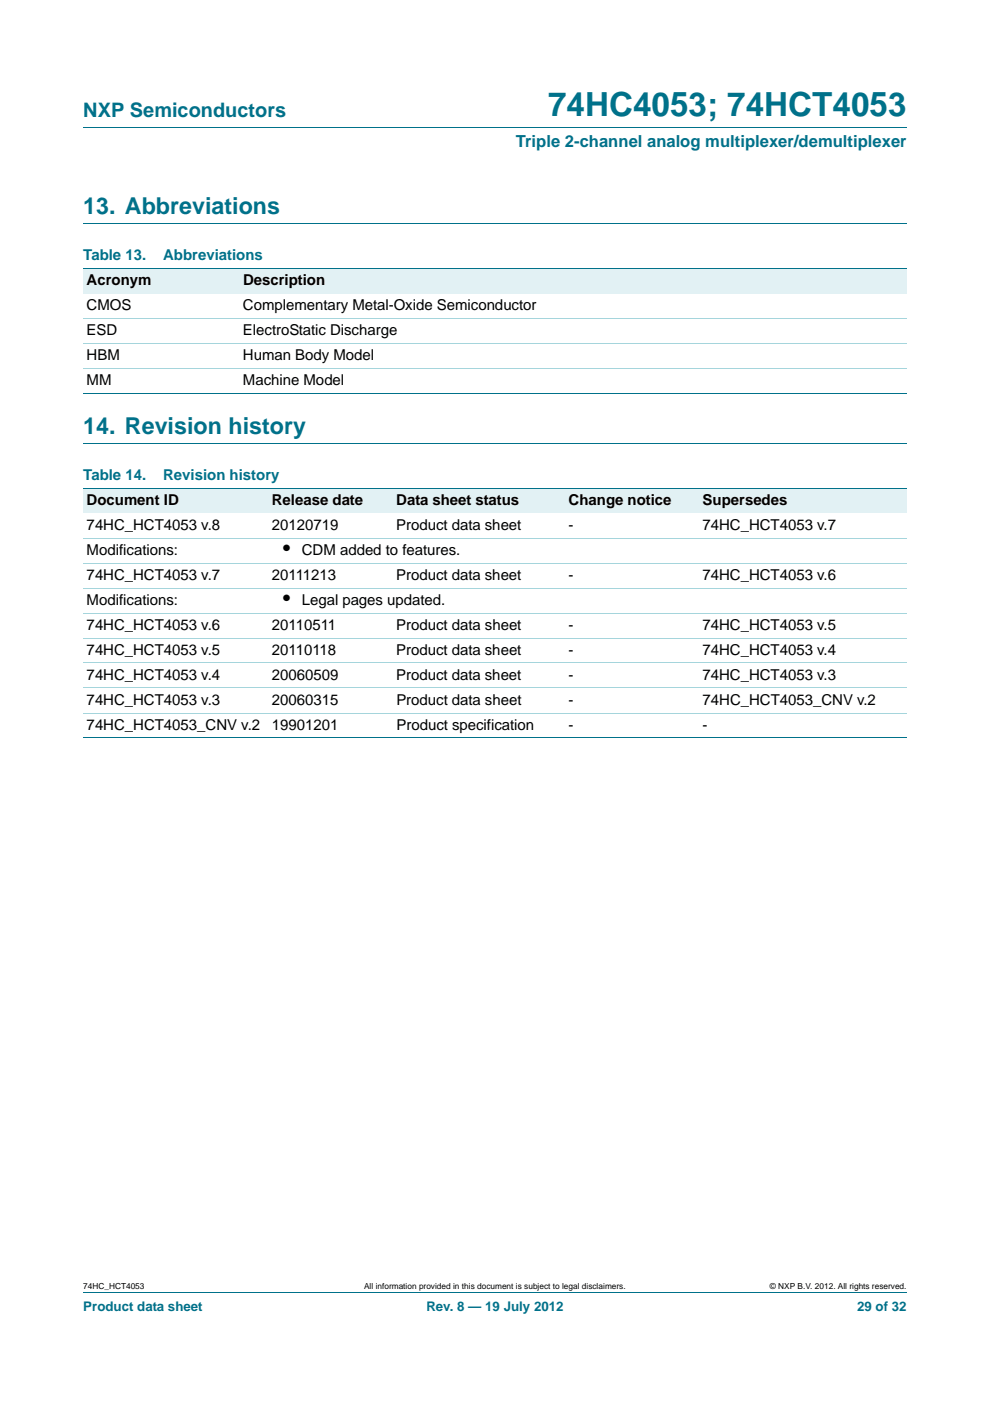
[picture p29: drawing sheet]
<svg xmlns="http://www.w3.org/2000/svg" width="210mm" height="297mm" viewBox="0 0 210 297" stroke-linecap="round" stroke-linejoin="round" font-family="sans-serif">
<defs><g id="words">
<text font-size="7" fill="#00718a" x="116.3" y="24.6">74HC4053; 74HCT4053</text>
<g font-size="4.9" fill="#00718a">
<text x="17.7" y="45.4">13. Abbreviations</text>
<text x="17.7" y="92">14. Revision history</text>
</g>
<text font-size="4.2" fill="#00718a" x="17.7" y="24.9">NXP Semiconductors</text>
<g font-size="4.2">
<text x="60.1" y="117.6">•</text>
<text x="60.1" y="128.2">•</text>
</g>
<text font-size="3.5" fill="#00718a" x="109.4" y="31.1">Triple 2-channel analog multiplexer/demultiplexer</text>
<g font-size="3.2" fill="#00718a">
<text x="17.7" y="55.2">Table 13.</text>
<text x="34.6" y="55.2">Abbreviations</text>
<text x="17.7" y="101.8">Table 14.</text>
<text x="34.6" y="101.8">Revision history</text>
</g>
<g font-size="3.2">
<text x="18.4" y="65.8">CMOS</text>
<text x="18.4" y="60.5">Acronym</text>
<text x="51.5" y="65.8">Complementary Metal-Oxide Semiconductor</text>
<text x="51.5" y="60.5">Description</text>
<text x="18.4" y="71.1">ESD</text>
<text x="51.5" y="71.1">ElectroStatic Discharge</text>
<text x="18.4" y="76.4">HBM</text>
<text x="51.5" y="76.4">Human Body Model</text>
<text x="18.4" y="81.7">MM</text>
<text x="51.5" y="81.7">Machine Model</text>
<text x="18.4" y="107.1">Document ID</text>
<text x="57.7" y="107.1">Release date</text>
<text x="84.1" y="107.1">Data sheet status</text>
<text x="120.6" y="107.1">Change notice</text>
<text x="149" y="107.1">Supersedes</text>
<text x="18.4" y="112.4">74HC_HCT4053 v.8</text>
<text x="57.7" y="112.4">20120719</text>
<text x="84.1" y="112.4">Product data sheet</text>
<text x="120.6" y="112.4">-</text>
<text x="149" y="112.4">74HC_HCT4053 v.7</text>
<text x="18.4" y="117.6">Modifications:</text>
<text x="64" y="117.6">CDM added to features.</text>
<text x="18.4" y="122.9">74HC_HCT4053 v.7</text>
<text x="57.7" y="122.9">20111213</text>
<text x="84.1" y="122.9">Product data sheet</text>
<text x="120.6" y="122.9">-</text>
<text x="149" y="122.9">74HC_HCT4053 v.6</text>
<text x="18.4" y="128.2">Modifications:</text>
<text x="64" y="128.2">Legal pages updated.</text>
<text x="18.4" y="133.5">74HC_HCT4053 v.6</text>
<text x="57.7" y="133.5">20110511</text>
<text x="84.1" y="133.5">Product data sheet</text>
<text x="120.6" y="133.5">-</text>
<text x="149" y="133.5">74HC_HCT4053 v.5</text>
<text x="18.4" y="138.8">74HC_HCT4053 v.5</text>
<text x="57.7" y="138.8">20110118</text>
<text x="84.1" y="138.8">Product data sheet</text>
<text x="120.6" y="138.8">-</text>
<text x="149" y="138.8">74HC_HCT4053 v.4</text>
<text x="18.4" y="144.1">74HC_HCT4053 v.4</text>
<text x="18.4" y="149.4">74HC_HCT4053 v.3</text>
<text x="57.7" y="144.1">20060509</text>
<text x="57.7" y="149.4">20060315</text>
<text x="84.1" y="144.1">Product data sheet</text>
<text x="84.1" y="149.4">Product data sheet</text>
<text x="120.6" y="144.1">-</text>
<text x="120.6" y="149.4">-</text>
<text x="149" y="144.1">74HC_HCT4053 v.3</text>
<text x="149" y="149.4">74HC_HCT4053_CNV v.2</text>
<text x="18.4" y="154.7">74HC_HCT4053_CNV v.2</text>
<text x="57.7" y="154.7">19901201</text>
<text x="84.1" y="154.7">Product specification</text>
<text x="120.6" y="154.7">-</text>
<text x="149" y="154.7">-</text>
</g>
<g font-size="2.8" fill="#00718a">
<text x="17.7" y="277.9">Product data sheet</text>
<text x="90.4" y="277.9">Rev. 8 — 19 July 2012</text>
<text x="181.8" y="277.9">29 of 32</text>
</g>
<g font-size="1.8">
<text x="17.7" y="273.3">74HC_HCT4053</text>
<text x="77.2" y="273.3">All information provided in this document is subject to legal disclaimers.</text>
<text x="163.3" y="273.3">© NXP B.V. 2012. All rights reserved.</text>
</g>
</g></defs>
<path d="M17.7 27h174.6M17.7 47.4h174.6M17.7 94h174.6M17.7 273.9h174.6" fill="none" stroke="#00718a" stroke-width=".21"/>
<g fill="#e2f1f4">
<path d="M17.7 57h33.1v5.3h-33.1z"/>
<path d="M50.8 57h141.5v5.3h-141.5z"/>
<path d="M17.7 103.5h39.3v5.3h-39.3z"/>
<path d="M57 103.5h26.4v5.3h-26.4z"/>
<path d="M83.4 103.5h36.5v5.3h-36.5z"/>
<path d="M119.9 103.5h28.4v5.3h-28.4z"/>
<path d="M148.3 103.5h44v5.3h-44z"/>
</g>
<path d="M17.7 57h174.6M17.7 83.4h174.6M17.7 103.5h174.6M17.7 156.5h174.6" fill="none" stroke="#00718a" stroke-width=".21"/>
<path d="M17.7 67.5h174.6M17.7 72.8h174.6M17.7 78.1h174.6M17.7 114.1h174.6M17.7 119.4h174.6M17.7 124.7h174.6M17.7 130h174.6M17.7 135.3h174.6M17.7 140.6h174.6M17.7 145.9h174.6M17.7 151.2h174.6" fill="none" stroke="#a5d5dc" stroke-width=".21"/>
<use href="#words"/>
</svg>
